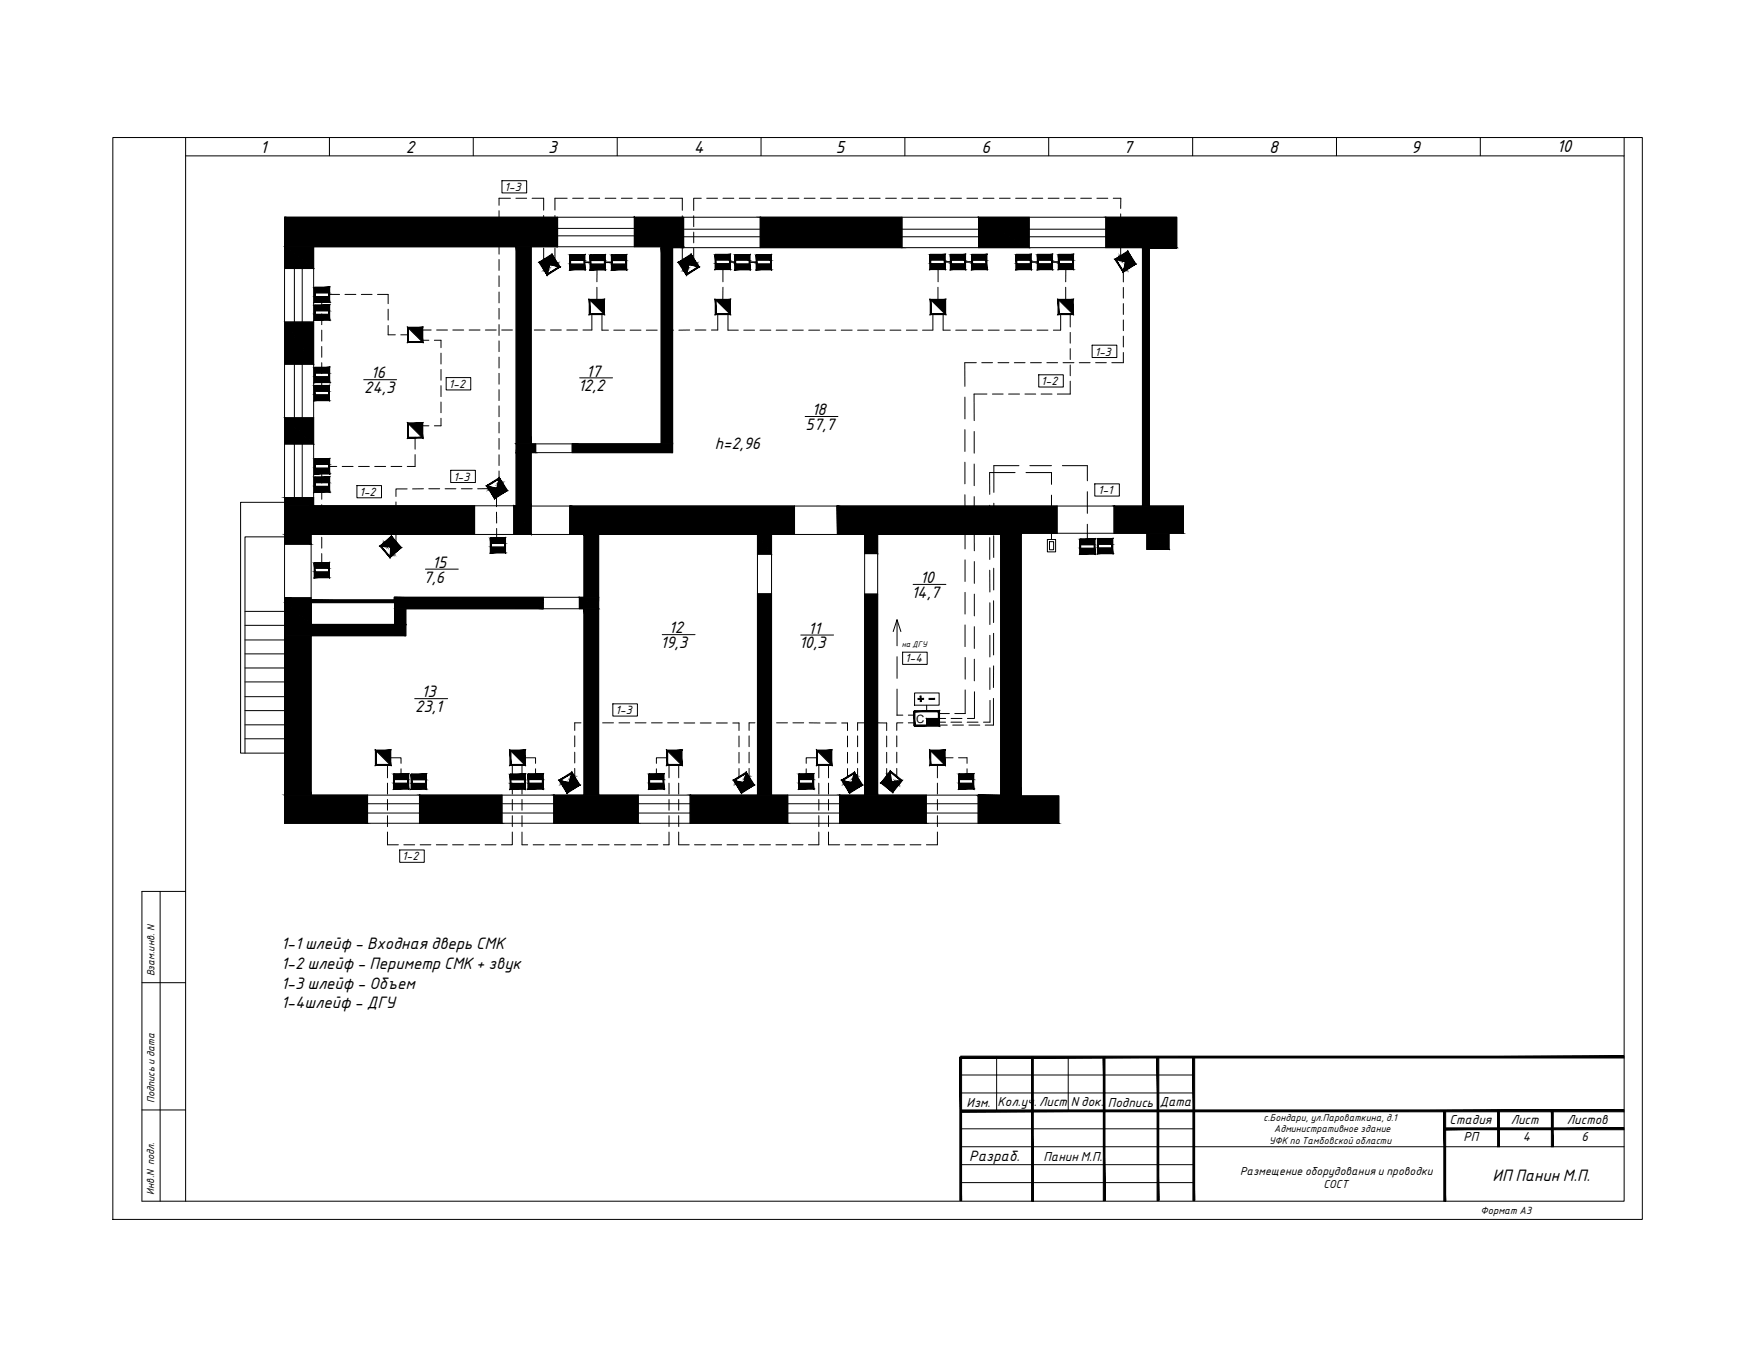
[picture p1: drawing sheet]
<svg xmlns="http://www.w3.org/2000/svg" width="279mm" height="216mm" viewBox="0 0 279 216" stroke-linecap="round" stroke-linejoin="round" font-family="sans-serif">
<defs><g id="words">
<g font-size="2.7">
<text x="41.5" y="24.4">1</text>
<text x="64.7" y="24.4">2</text>
<text x="87.3" y="24.3">3</text>
<text x="110.6" y="24.3">4</text>
<text x="133.2" y="24.3">5</text>
<text x="156.4" y="24.3">6</text>
<text x="179.1" y="24.3">7</text>
<text x="202.3" y="24.3">8</text>
<text x="224.9" y="24.3">9</text>
<text x="248.1" y="24.3">10</text>
</g>
<g font-size="2.5">
<text x="93.4" y="60">17</text>
<text x="58.1" y="62.6">24,3</text>
<text x="59.1" y="60.3">16</text>
<text x="92.1" y="62.3">12,2</text>
<text x="113.9" y="71.6">h=2,96</text>
<text x="128.4" y="68.5">57,7</text>
<text x="129.4" y="66.2">18</text>
<text x="67.5" y="92.8">7,6</text>
<text x="68.9" y="90.5">15</text>
<text x="145.3" y="95.3">14,7</text>
<text x="146.6" y="92.9">10</text>
<text x="106.6" y="100.9">12</text>
<text x="128.8" y="101">11</text>
<text x="105.3" y="103.3">19,3</text>
<text x="127.4" y="103.3">10,3</text>
<text x="66.2" y="113.5">23,1</text>
<text x="67.2" y="111.1">13</text>
<text x="44.8" y="151.1">1-1 шлейф - Входная дверь СМК</text>
<text x="44.8" y="154.4">1-2 шлейф - Периметр СМК + звук</text>
<text x="44.8" y="157.5">1-3 шлейф - Объем</text>
<text x="44.8" y="160.7">1-4шлейф - ДГУ</text>
<text x="237.9" y="188.2">ИП Панин М.П.</text>
</g>
<text font-size="2.3" x="154.5" y="184.9">Разраб.</text>
<g font-size="2">
<text x="154.1" y="176.4">Изм.</text>
<text x="159" y="176.3">Кол.уч.</text>
<text x="165.6" y="176.3">Лист</text>
<text x="170.7" y="176.3">N док.</text>
<text x="176.6" y="176.4">Подпись</text>
<text x="184.8" y="176.3">Дата</text>
<text x="231" y="179.1">Стадия</text>
<text x="240.8" y="179.1">Лист</text>
<text x="249.7" y="179.1">Листов</text>
<text x="166.3" y="184.9">Панин М.П.</text>
<text x="233.2" y="181.8">РП</text>
<text x="242.7" y="181.8">4</text>
<text x="252.1" y="181.8">6</text>
</g>
<g font-size="1.8">
<text x="80.4" y="30.4">1-3</text>
<text x="174.5" y="56.6">1-3</text>
<text x="71.5" y="61.8">1-2</text>
<text x="166" y="61.3">1-2</text>
<text x="72.3" y="76.6">1-3</text>
<text x="57.3" y="79">1-2</text>
<text x="175" y="78.7">1-1</text>
<text x="144.3" y="105.5">1-4</text>
<text x="98.1" y="113.8">1-3</text>
<text x="146" y="115.1">C</text>
<text x="64.1" y="137.1">1-2</text>
<text x="197.6" y="187.1">Размещение оборудования и проводки</text>
<text x="210.9" y="189.3">СОСТ</text>
</g>
<g font-size="1.6">
<text x="24.6" y="155.6" transform="rotate(-90 24.6 155.6)">Взам.инв. N</text>
<text x="24.6" y="175.8" transform="rotate(-90 24.6 175.8)">Подпись и дата</text>
<text x="24.6" y="190.4" transform="rotate(-90 24.6 190.4)">Инв.N подл.</text>
<text x="236" y="193.4">Формат А3</text>
</g>
<g font-size="1.5">
<text x="201.4" y="178.6">c.Бондари, ул.Пароваткина, д.1</text>
<text x="202.3" y="182.2">УФК по Тамбовской области</text>
<text x="203.1" y="180.4">Административное здание</text>
</g>
<text font-size="1.3" x="143.7" y="103.1">на ДГУ</text>
</g></defs>
<!-- layer: DESC -->
<g fill="#000" stroke="#000" stroke-width=".16">
<path d="M65.1 52.3h2.1l.1 2.1zM94.1 47.8h2.1v2.2zM114.1 47.8h2.2v2.2zM148.4 47.8h2.2v2.2zM168.8 47.8h2.1v2.2zM65.1 67.5h2.1l.1 2.2zM60 119.7h2.1v2.1zM81.4 119.7h2.2v2.1zM106.4 119.7h2.1l.1 2.1zM130.3 119.7h2.1v2.1zM148.4 119.7h2.1v2.1z"/>
<path d="M45.4 39.3l4.6 3.5v-3.5zM45.4 39.3l4.6 3.5h-4.6z"/>
<path d="M82.3 39.3l2.4 31.4v-31.4zM82.3 39.3l2.4 31.4h-2.4z"/>
<path d="M45.4 34.6l43.5 4.7v-4.7zM45.4 34.6l43.5 4.7h-43.5z"/>
<path d="M105.4 39.5l1.8 31.2v-31.2zM105.4 39.5l1.8 31.2h-1.8z"/>
<path d="M101.1 34.6l7.9 4.7v-4.7zM101.1 34.6l7.9 4.7h-7.9z"/>
<path d="M105.4 39.3l3.6 .2v-.2zM105.4 39.3l3.6 .2h-3.6z"/>
<path d="M121.2 34.6l22.6 4.9v-4.9zM121.2 34.6l22.6 4.9h-22.6z"/>
<path d="M156 34.6l8 4.9v-4.9zM156 34.6l8 4.9h-8z"/>
<path d="M182.1 39.5l1.1 41.1v-41.1zM182.1 39.5l1.1 41.1h-1.1z"/>
<path d="M176.2 34.6l11.4 4.9v-4.9zM176.2 34.6l11.4 4.9h-11.4z"/>
<path d="M182.1 39.5h5.5zM182.1 39.5h5.5z"/>
<path d="M50.2 45.7v.2l2.3-.2zM50.2 45.9l2.3-.2-.1 .2zM52.4 45.9l.1 2.3v-2.5zM52.4 45.9l.1 2.3-.1-.2zM50.1 48.2h2.4l-.1-.2zM50.1 48.2l.2-.2h2.1zM50.1 45.8v2.4l.2-.2zM50.1 45.8h.2v2.2z"/>
<path d="M50.2 48.6v.1l2.3-.1zM50.2 48.7l2.3-.1-.1 .1zM52.4 48.7l.1 2.3v-2.4zM52.4 48.7l.1 2.3-.1-.1zM50.1 51h2.4l-.1-.1zM50.1 51l.2-.1h2.1zM50.1 48.7v2.3l.2-.1zM50.1 48.7h.2v2.2z"/>
<path d="M50.2 58.5v.2l2.3-.2zM50.2 58.7l2.3-.2-.1 .2zM52.5 58.5l-.1 .2 .1 2.3zM52.4 58.7l.1 2.3-.1-.2zM50.1 61h2.4l-.1-.2zM50.1 61l.2-.2h2.1zM50.1 58.6v2.4l.2-.2zM50.1 58.6h.2v2.2z"/>
<path d="M50.2 45.8l2.3 .9v-.9zM50.2 45.8l2.3 .9h-2.3z"/>
<path d="M50.2 47.3l2.3 .8v-.8zM50.2 47.3l2.3 .8h-2.3z"/>
<path d="M50.2 48.7l2.3 .8v-.8zM50.2 48.7l2.3 .8h-2.3z"/>
<path d="M50.2 50.1l2.3 .8v-.8zM50.2 50.1l2.3 .8h-2.3z"/>
<path d="M50.2 58.6l2.3 .8v-.8zM50.2 58.6l2.3 .8h-2.3z"/>
<path d="M65 52.1l.1 .2 2.3-.2zM65.1 52.3l2.3-.2-.2 .2zM67.4 52.1l-.2 .2 .2 2.3zM67.2 52.3l.2 2.3-.2-.2zM65 54.6h2.4l-.2-.2zM65 54.6l.1-.2h2.1zM65 52.1v2.5l.1-.2zM65 52.1l.1 .2v2.1z"/>
<path d="M86.1 41.9l1.9-1.1-1.8 1.2zM86.1 41.9l1.9-1.1-.1-.1z"/>
<path d="M86.2 42l1.9-1-1.8 1.1zM86.2 42l1.9-1-.1-.2z"/>
<path d="M86.3 42.1l1.9-1-1.8 1.2zM86.3 42.1l1.9-1-.1-.1z"/>
<path d="M86.3 42.3l2-1.1-1.9 1.2zM86.3 42.3l2-1.1-.1-.1z"/>
<path d="M86.4 42.4l1.9-1.1-1.8 1.2zM86.4 42.4l1.9-1.1v-.1z"/>
<path d="M86.5 42.5l1.9-1-1.8 1.1zM86.5 42.5l1.9-1-.1-.2z"/>
<path d="M86.6 42.6l1.9-1-1.8 1.2zM86.6 42.6l1.9-1-.1-.1z"/>
<path d="M86.7 42.7l.8-.3-.8 .5zM86.7 42.7l.8-.3-.1-.1z"/>
<path d="M86.7 42.9l.8-.3-.7 .4zM86.7 42.9l.8-.3-.1-.1z"/>
<path d="M86.8 43l.6-.2-.5 .3zM86.8 43l.6-.2-.1-.1z"/>
<path d="M86.9 43.1l.5-.1-.4 .2zM86.9 43.1l.5-.1-.1-.2z"/>
<path d="M87 43.2h.3l-.2 .1zM87 43.2h.3l-.1-.2z"/>
<path d="M87 43.3l.3 .1-.2 .1zM87 43.3l.3 .1-.1-.1z"/>
<path d="M87.5 42.1h.1l-.5 1.5zM87.6 42.1l-.5 1.5h.2z"/>
<path d="M87.6 42l1.5 .5-1.6-.3zM87.6 42l1.5 .5v-.2z"/>
<path d="M85.9 41.8l2.1-1.3-.1 .2zM85.9 41.8l.2 .1 1.8-1.2zM85.9 41.8l.2 .1 1.1 2zM86.1 41.9l1.1 2 .1-.2zM87.3 43.7l2-1.2-2.1 1.4zM87.3 43.7l2-1.2h-.2zM88 40.5l1.3 2h-.2zM88 40.5l-.1 .2 1.2 1.8z"/>
<path d="M87.7 42l.8-.4 .1 .1zM87.7 42l.1 .2 .8-.5z"/>
<path d="M87.9 42.1l.7-.4 .1 .1zM87.9 42.1l.1 .1 .7-.4z"/>
<path d="M88.1 42.1l.6-.3v.1zM88.1 42.1l.1 .2 .5-.4z"/>
<path d="M88.3 42.2l.4-.3 .1 .1zM88.3 42.2l.1 .1 .4-.3z"/>
<path d="M88.5 42.2l.3-.2 .1 .2zM88.5 42.2l.1 .1 .3-.1z"/>
<path d="M88.7 42.3l.2-.2 .1 .2zM88.7 42.3l.1 .1 .2-.1z"/>
<path d="M90.9 40.6v.1l2.3-.1zM90.9 40.7l2.3-.1-.1 .1zM93.2 40.6l-.1 .1 .1 2.3zM93.1 40.7l.1 2.3-.1-.2zM90.8 43h2.4l-.1-.2zM90.8 43l.1-.2h2.2zM90.8 40.6v2.4l.1-.2zM90.8 40.6h.1v2.2z"/>
<path d="M90.9 40.6l2.2 .9v-.9zM90.9 40.6l2.2 .9h-2.2z"/>
<path d="M90.9 42.1l2.2 .8v-.8zM90.9 42.1l2.2 .8h-2.2z"/>
<path d="M93.9 47.7l.2 .1 2.2-.1zM94.1 47.8l2.2-.1-.1 .1zM96.3 47.7l-.1 .1 .1 2.3zM96.2 47.8l.1 2.3-.1-.1zM93.9 50.1h2.4l-.1-.1zM93.9 50.1l.2-.1h2.1zM93.9 47.7v2.4l.2-.1zM93.9 47.7l.2 .1v2.2z"/>
<path d="M94.1 40.6v.1l2.4-.1zM94.1 40.7l2.4-.1-.2 .1zM96.5 40.6l-.2 .1 .2 2.3zM96.3 40.7l.2 2.3-.2-.1zM94 43h2.5l-.2-.1zM94 43l.2-.1h2.1zM94 40.6v2.4l.2-.1zM94 40.6h.2v2.3z"/>
<path d="M94.1 40.6l2.3 .9v-.9zM94.1 40.6l2.3 .9h-2.3z"/>
<path d="M94.1 42.1l2.3 .8v-.8zM94.1 42.1l2.3 .8h-2.3z"/>
<path d="M97.5 40.6v.1l2.4-.1zM97.5 40.7l2.4-.1-.2 .1zM99.9 40.6l-.2 .1 .2 2.3zM99.7 40.7l.2 2.3-.2-.1zM97.4 43h2.5l-.2-.1zM97.4 43l.2-.1h2.1zM97.4 40.6v2.4l.2-.1zM97.4 40.6h.2v2.3z"/>
<path d="M97.5 40.6l2.3 .9v-.9zM97.5 40.6l2.3 .9h-2.3z"/>
<path d="M97.5 42.1l2.3 .8v-.8zM97.5 42.1l2.3 .8h-2.3z"/>
<path d="M108.3 41.9l1.9-1.1-1.8 1.2zM108.3 41.9l1.9-1.1-.1-.1z"/>
<path d="M108.4 42l1.9-1-1.8 1.1zM108.4 42l1.9-1-.1-.2z"/>
<path d="M108.5 42.1l1.9-1-1.9 1.2zM108.5 42.1l1.9-1-.1-.1z"/>
<path d="M108.5 42.3l1.9-1.1-1.8 1.2zM108.5 42.3l1.9-1.1v-.1z"/>
<path d="M108.6 42.4l1.9-1.1-1.8 1.2zM108.6 42.4l1.9-1.1-.1-.1z"/>
<path d="M108.7 42.5l1.9-1-1.8 1.1zM108.7 42.5l1.9-1-.1-.2z"/>
<path d="M108.8 42.6l1.9-1-1.8 1.2zM108.8 42.6l1.9-1-.1-.1z"/>
<path d="M108.9 42.7l.8-.3-.8 .5zM108.9 42.7l.8-.3-.1-.1z"/>
<path d="M108.9 42.9l.8-.3-.7 .4zM108.9 42.9l.8-.3-.1-.1z"/>
<path d="M109 43l.6-.2-.5 .3zM109 43l.6-.2-.1-.1z"/>
<path d="M109.1 43.1l.5-.1-.4 .2zM109.1 43.1l.5-.1-.1-.2z"/>
<path d="M109.1 43.2h.4l-.3 .1zM109.1 43.2h.4l-.1-.2z"/>
<path d="M109.2 43.3l.3 .1-.2 .1zM109.2 43.3l.3 .1-.1-.1z"/>
<path d="M109.7 42.1h.1l-.5 1.5zM109.8 42.1l-.5 1.5h.1z"/>
<path d="M109.8 42l1.4 .5-1.5-.3zM109.8 42l1.4 .5 .1-.2z"/>
<path d="M108.1 41.8l2-1.3v.2zM108.1 41.8l.2 .1 1.8-1.2zM108.1 41.8l.2 .1 1.1 2zM108.3 41.9l1.1 2 .1-.2zM109.5 43.7l2-1.2-2.1 1.4zM109.5 43.7l2-1.2h-.3zM110.1 40.5l1.4 2h-.3zM110.1 40.5v.2l1.1 1.8z"/>
<path d="M109.9 42l.8-.4 .1 .1zM109.9 42l.1 .2 .8-.5z"/>
<path d="M110.1 42.1l.7-.4v.1zM110.1 42.1l.1 .1 .6-.4z"/>
<path d="M110.3 42.1l.5-.3 .1 .1zM110.3 42.1l.1 .2 .5-.4z"/>
<path d="M110.5 42.2l.4-.3 .1 .1zM110.5 42.2l.1 .1 .4-.3z"/>
<path d="M110.7 42.2l.3-.2 .1 .2zM110.7 42.2l.1 .1 .3-.1z"/>
<path d="M110.9 42.3l.2-.2v.2zM110.9 42.3l.1 .1 .1-.1z"/>
<path d="M114 47.7l.1 .1 2.3-.1zM114.1 47.8l2.3-.1-.1 .1zM116.4 47.7l-.1 .1 .1 2.3zM116.3 47.8l.1 2.3-.1-.1zM114 50.1h2.4l-.1-.1zM114 50.1l.1-.1h2.2zM114 47.7v2.4l.1-.1zM114 47.7l.1 .1v2.2z"/>
<path d="M114 40.5v.2l2.4-.2zM114 40.7l2.4-.2-.1 .2zM116.4 40.5l-.1 .2 .1 2.3zM116.3 40.7l.1 2.3-.1-.2zM114 43h2.4l-.1-.2zM114 43l.1-.2h2.2zM114 40.6v2.4l.1-.2zM114 40.6h.1v2.2z"/>
<path d="M114 40.6l2.3 .8v-.8zM114 40.6l2.3 .8h-2.3z"/>
<path d="M114 42l2.3 .9v-.9zM114 42l2.3 .9h-2.3z"/>
<path d="M117.2 40.6v.1l2.3-.1zM117.2 40.7l2.3-.1-.1 .1zM119.5 40.6l-.1 .1 .1 2.3zM119.4 40.7l.1 2.3-.1-.2zM117.1 43h2.4l-.1-.2zM117.1 43l.2-.2h2.1zM117.1 40.6v2.4l.2-.2zM117.1 40.6h.2v2.2z"/>
<path d="M117.2 40.6l2.3 .9v-.9zM117.2 40.6l2.3 .9h-2.3z"/>
<path d="M117.2 42.1l2.3 .8v-.8zM117.2 42.1l2.3 .8h-2.3z"/>
<path d="M120.6 40.6v.1l2.4-.1zM120.6 40.7l2.4-.1-.2 .1zM123 40.6l-.2 .1 .2 2.3zM122.8 40.7l.2 2.3-.2-.2zM120.5 43h2.5l-.2-.2zM120.5 43l.2-.2h2.1zM120.5 40.6v2.4l.2-.2zM120.5 40.6h.2v2.2z"/>
<path d="M120.6 40.6l2.3 .9v-.9zM120.6 40.6l2.3 .9h-2.3z"/>
<path d="M120.6 42.1l2.3 .8v-.8zM120.6 42.1l2.3 .8h-2.3z"/>
<path d="M148.3 47.7l.1 .1 2.3-.1zM148.4 47.8l2.3-.1-.1 .1zM150.6 47.8l.1 2.3v-2.4zM150.6 47.8l.1 2.3-.1-.1zM148.3 50.1h2.4l-.1-.1zM148.3 50.1l.1-.1h2.2zM148.3 47.7v2.4l.1-.1zM148.3 47.7l.1 .1v2.2z"/>
<path d="M148.3 40.5v.2l2.3-.2zM148.3 40.7l2.3-.2-.1 .2zM150.6 40.5l-.1 .2 .1 2.3zM150.5 40.7l.1 2.3-.1-.2zM148.2 43h2.4l-.1-.2zM148.2 43l.2-.2h2.1zM148.2 40.6v2.4l.2-.2zM148.2 40.6h.2v2.2z"/>
<path d="M148.3 40.6l2.3 .8v-.8zM148.3 40.6l2.3 .8h-2.3z"/>
<path d="M148.3 42l2.3 .9v-.9zM148.3 42l2.3 .9h-2.3z"/>
<path d="M151.5 40.5v.2l2.4-.2zM151.5 40.7l2.4-.2-.2 .2zM153.9 40.5l-.2 .2 .2 2.3zM153.7 40.7l.2 2.3-.2-.2zM151.5 43h2.4l-.2-.2zM151.6 42.8h2.1l-2.2 .2zM151.5 40.6v2.4l.1-.2zM151.5 40.6h.1v2.2z"/>
<path d="M151.5 40.6l2.3 .9v-.9zM151.5 40.6l2.3 .9h-2.3z"/>
<path d="M151.5 42l2.3 .9v-.9zM151.5 42l2.3 .9h-2.3z"/>
<path d="M154.9 40.5v.2l2.4-.2zM154.9 40.7l2.4-.2-.2 .2zM157.3 40.5l-.2 .2 .2 2.3zM157.1 40.7l.2 2.3-.2-.2zM154.8 43h2.5l-.2-.2zM154.8 43l.2-.2h2.1zM154.8 40.6v2.4l.2-.2zM154.8 40.6h.2v2.2z"/>
<path d="M154.9 40.6l2.3 .9v-.9zM154.9 40.6l2.3 .9h-2.3z"/>
<path d="M154.9 42l2.3 .9v-.9zM154.9 42l2.3 .9h-2.3z"/>
<path d="M162 40.5v.2l2.4-.2zM162 40.7l2.4-.2-.2 .2zM164.4 40.5l-.2 .2 .2 2.3zM164.2 40.7l.2 2.3-.2-.2zM161.9 43h2.5l-.2-.2zM162.1 42.8h2.1l-2.3 .2zM161.9 40.6v2.4l.2-.2zM161.9 40.6h.2v2.2z"/>
<path d="M162 40.6l2.3 .9v-.9zM162 40.6l2.3 .9h-2.3z"/>
<path d="M162 42l2.3 .9v-.9zM162 42l2.3 .9h-2.3z"/>
<path d="M165.4 40.5v.2l2.4-.2zM165.4 40.7l2.4-.2-.2 .2zM167.8 40.5l-.2 .2 .2 2.3zM167.6 40.7l.2 2.3-.2-.2zM165.3 43h2.5l-.2-.2zM165.5 42.8h2.1l-2.3 .2zM165.3 40.6v2.4l.2-.2zM165.3 40.6h.2v2.2z"/>
<path d="M165.4 40.6l2.3 .9v-.9zM165.4 40.6l2.3 .9h-2.3z"/>
<path d="M165.4 42l2.3 .9v-.9zM165.4 42l2.3 .9h-2.3z"/>
<path d="M168.6 47.7l.2 .1 2.3-.1zM168.8 47.8l2.3-.1-.2 .1zM171.1 47.7l-.2 .1 .2 2.3zM170.9 47.8l.2 2.3-.2-.1zM168.6 50.1h2.5l-.2-.1zM168.8 50h2.1l-2.3 .1zM168.6 47.7v2.4l.2-.1zM168.6 47.7l.2 .1v2.2z"/>
<path d="M168.8 40.5v.2l2.3-.2zM168.8 40.7l2.3-.2-.1 .2zM171.1 40.5l-.1 .2 .1 2.3zM171 40.7l.1 2.3-.1-.2zM168.7 43h2.4l-.1-.2zM168.8 42.8h2.2l-2.3 .2zM168.7 40.6v2.4l.1-.2zM168.7 40.6h.1v2.2z"/>
<path d="M168.8 40.6l2.2 .8v-.8zM168.8 40.6l2.2 .8h-2.2z"/>
<path d="M168.8 42l2.2 .9v-.9zM168.8 42l2.2 .9h-2.2z"/>
<path d="M178.1 41.2h.1v.2zM178.2 41.2v.2l.1-.1z"/>
<path d="M178.2 41.2l.1-.1 .1 .3zM178.3 41.1l.1 .3 .1-.1z"/>
<path d="M178.3 41.1l.1-.1 .2 .5zM178.4 41l.2 .5 .1-.1z"/>
<path d="M178.4 41l.2-.1 .2 .6zM178.6 40.9l.2 .6 .1-.1z"/>
<path d="M178.6 40.9l.1-.1 .3 .8zM178.7 40.8l.3 .8 .1-.1z"/>
<path d="M178.7 40.9l.1-.1 .4 .8zM178.8 40.8l.4 .8 .1-.1z"/>
<path d="M178.8 40.8l.1-.1 1.1 1.9zM178.9 40.7l1.1 1.9 .1-.1z"/>
<path d="M178.9 40.7l.1-.1 1.1 1.9zM179 40.6l1.1 1.9 .1-.1z"/>
<path d="M179 40.6l.2-.1 1 1.9zM179.2 40.5l1 1.9h.1z"/>
<path d="M179.2 40.5h.1l1 1.9zM179.3 40.5l1 1.9 .2-.1z"/>
<path d="M179.3 40.5l.1-.1 1.1 1.9zM179.4 40.4l1.1 1.9 .1-.1z"/>
<path d="M179.4 41.6l.1 .1-.4 1.5zM179.5 41.7l-.4 1.5h.1z"/>
<path d="M179.3 42.8l.1 .2-.1 .1zM179.2 42.9l.1 .2v-.3z"/>
<path d="M179.4 40.4l.1-.1 1.1 1.9zM179.5 40.3l1.1 1.9 .1-.1z"/>
<path d="M177.9 41.2l1.6 .4-.1 .1zM177.9 41.2v.2l1.5 .3z"/>
<path d="M179.3 42.6l.2 .3-.1 .1zM179.2 42.7l.2 .3-.1-.4z"/>
<path d="M179.5 40.3l.2-.1 1 1.9zM179.7 40.2l1 1.9 .1-.1z"/>
<path d="M179.4 42.5l.2 .3-.1 .1zM179.3 42.5l.2 .4-.1-.4z"/>
<path d="M179.4 42.2l.4 .6h-.2zM179.3 42.3l.3 .5-.2-.6z"/>
<path d="M179.5 42l.4 .7-.1 .1zM179.3 42.1l.5 .7-.3-.8z"/>
<path d="M179.5 41.8l.5 .8-.2 .1zM179.4 41.9l.4 .8-.3-.9z"/>
<path d="M179.7 40l1.4 2.1-.3-.1zM179.7 40v.2l1.1 1.8zM177.7 41.3l2-1.3v.2zM177.7 41.3l.2 .1 1.8-1.2zM177.7 41.3l.2 .1 1.1 2zM177.9 41.4l1.1 2 .1-.2zM179.1 43.2l2-1.1-2.1 1.3zM179.1 43.2l2-1.1-.3-.1z"/>
<path d="M45.4 79.3l4.6 1.3v-1.3zM45.4 79.3l4.6 1.3h-4.6z"/>
<path d="M50.1 61.4v.2l2.4-.2zM50.1 61.6l2.4-.2-.1 .2zM52.5 61.4l-.1 .2 .1 2.2zM52.4 61.6l.1 2.2-.1-.1zM50.1 63.8h2.4l-.1-.1zM50.1 63.8l.1-.1h2.2zM50.1 61.5v2.3l.1-.1zM50.1 61.5h.1v2.2z"/>
<path d="M50.2 76v.1l2.3-.1zM50.2 76.1l2.3-.1-.1 .1zM52.4 76.1l.1 2.3v-2.4zM52.4 76.1l.1 2.3-.1-.1zM50.1 78.4h2.4l-.1-.1zM50.1 78.4l.2-.1h2.1zM50.1 76.1v2.3l.2-.1zM50.1 76.1h.2v2.2z"/>
<path d="M50.2 73.1v.1l2.3-.1zM50.2 73.2l2.3-.1-.1 .1zM52.5 73.1l-.1 .1 .1 2.3zM52.4 73.2l.1 2.3-.1-.1zM50.1 75.5h2.4l-.1-.1zM50.3 75.4h2.1l-2.3 .1zM50.1 73.2v2.3l.2-.1zM50.1 73.2h.2v2.2z"/>
<path d="M50.1 61.5l2.3 .8v-.8zM50.1 61.5l2.3 .8h-2.3z"/>
<path d="M50.1 62.9l2.3 .9v-.9zM50.1 62.9l2.3 .9h-2.3z"/>
<path d="M50.2 60l2.3 .9v-.9zM50.2 60l2.3 .9h-2.3z"/>
<path d="M50.2 76.1l2.3 .8v-.8zM50.2 76.1l2.3 .8h-2.3z"/>
<path d="M50.2 77.5l2.3 .8v-.8zM50.2 77.5l2.3 .8h-2.3z"/>
<path d="M50.2 73.2l2.3 .8v-.8zM50.2 73.2l2.3 .8h-2.3z"/>
<path d="M50.2 74.6l2.3 .8v-.8zM50.2 74.6l2.3 .8h-2.3z"/>
<path d="M65 67.4l.1 .1 2.3-.1zM65.1 67.5l2.3-.1-.2 .1zM67.4 67.4l-.2 .1 .2 2.3zM67.2 67.5l.2 2.3-.2-.1zM65 69.8h2.4l-.2-.1zM65 69.8l.1-.1h2.1zM65 67.4v2.4l.1-.1zM65 67.4l.1 .1v2.2z"/>
<path d="M77.8 77.7h.3l-.2 .1zM77.8 77.7h.3l-.1-.1z"/>
<path d="M77.9 77.8h.4l-.3 .1zM77.9 77.8h.4l-.1-.2z"/>
<path d="M78 77.9l.4-.1-.3 .2zM78 77.9l.4-.1v-.1z"/>
<path d="M78.1 78l.6-.2-.6 .4zM78.1 78l.6-.2-.1-.1z"/>
<path d="M78.1 78.2l.8-.3-.7 .4zM78.1 78.2l.8-.3-.1-.1z"/>
<path d="M78.2 78.3l.9-.4-.8 .5zM78.2 78.3l.9-.4-.1-.1z"/>
<path d="M78.9 79.3l2-1.1-2.1 1.3zM78.9 79.3l2-1.1-.2-.1zM79.6 76.1l1.3 2.1-.2-.1zM79.6 76.1l-.1 .2 1.2 1.8zM77.5 77.4l2.1-1.3-.1 .2zM77.5 77.4l.2 .1 1.8-1.2zM77.5 77.4l.2 .1 1.1 2zM77.7 77.5l1.1 2 .1-.2z"/>
<path d="M77.7 77.5l1.6 .3-.1 .1zM77.7 77.5v.1l1.5 .3z"/>
<path d="M79.7 76.4l-.4 1.5-.1-.1zM79.5 76.3l-.3 1.5 .5-1.4z"/>
<path d="M79.5 76.6l.2-.1v.1zM79.5 76.6l.1 .1 .1-.1z"/>
<path d="M79.5 76.8l.2-.2 .1 .1zM79.5 76.8l.1 .1 .2-.2z"/>
<path d="M79.4 77l.4-.3 .1 .2zM79.4 77l.1 .1 .4-.2z"/>
<path d="M79.4 77.2l.5-.4 .1 .2zM79.4 77.2l.1 .1 .5-.3z"/>
<path d="M79.3 77.4l.7-.4 .1 .1zM79.3 77.4l.1 .1 .7-.4z"/>
<path d="M79.3 77.6l.7-.5 .1 .1zM79.3 77.6l.1 .1 .7-.5z"/>
<path d="M78.3 78.4l1.8-1.2 .1 .1zM78.3 78.4l.1 .1 1.8-1.2z"/>
<path d="M78.4 78.5l1.8-1.2 .1 .1zM78.4 78.5l.1 .1 1.8-1.2z"/>
<path d="M78.5 78.6l1.8-1.2 .1 .2zM78.5 78.6v.1l1.9-1.1z"/>
<path d="M78.5 78.7l1.9-1.1v.1zM78.5 78.7l.1 .2 1.8-1.2z"/>
<path d="M78.6 78.9l1.8-1.2 .1 .1zM78.6 78.9l.1 .1 1.8-1.2z"/>
<path d="M78.7 79l1.8-1.2 .1 .2zM78.7 79l.1 .1 1.8-1.1z"/>
<path d="M78.8 79.1l1.8-1.1 .1 .1zM78.8 79.1l.1 .2 1.8-1.2z"/>
<path d="M82.3 72.1l2.4 8.5v-8.5zM82.3 72.1l2.4 8.5h-2.4z"/>
<path d="M82.3 70.7l3.1 1.4v-1.4zM82.3 70.7l3.1 1.4h-3.1z"/>
<path d="M91.2 70.7l16 1.4v-1.4zM91.2 70.7l16 1.4h-16z"/>
<path d="M45.4 85.2l4.2 1.5v-1.5zM45.4 85.2l4.2 1.5h-4.2z"/>
<path d="M45.4 95.3l4.2 .3v-.3zM45.4 95.3l4.2 .3h-4.2z"/>
<path d="M45.4 96l4.2 3.5v-3.5zM45.4 96l4.2 3.5h-4.2z"/>
<path d="M50.1 89.6v.2l2.4-.2zM50.1 89.8l2.4-.2-.1 .2zM52.5 89.6l-.1 .2 .1 2.3zM52.4 89.8l.1 2.3-.1-.2zM50.1 92.1h2.4l-.1-.2zM50.1 92.1l.1-.2h2.2zM50.1 89.7v2.4l.1-.2zM50.1 89.7h.1v2.2z"/>
<path d="M50.1 89.7l2.3 .8v-.8zM50.1 89.7l2.3 .8h-2.3z"/>
<path d="M50.1 91.1l2.3 .9v-.9zM50.1 91.1l2.3 .9h-2.3z"/>
<path d="M60.9 86.9l.1-.1v.2zM61 86.8v.2l.1-.1z"/>
<path d="M61 86.8l.1-.1 .1 .3zM61.1 86.7l.1 .3 .1-.1z"/>
<path d="M61.1 86.7l.1-.1 .2 .4zM61.2 86.6l.2 .4 .1-.1z"/>
<path d="M61.2 86.6l.1-.1 .3 .5zM61.3 86.5l.3 .5 .1-.1z"/>
<path d="M61.3 86.5l.1-.1 .4 .7zM61.4 86.4l.4 .7 .1-.1z"/>
<path d="M61.4 86.4l.2-.1 .4 .8zM61.6 86.3l.4 .8 .2-.1z"/>
<path d="M61.5 86.3l.2-.1 1.3 1.7zM61.7 86.2l1.3 1.7 .1-.1z"/>
<path d="M61.8 86.1l1.3 1.7-1.4-1.6zM61.8 86.1l1.3 1.7 .1-.1z"/>
<path d="M61.8 86.1l.1-.1 1.3 1.7zM61.9 86l1.3 1.7 .1-.1z"/>
<path d="M61.9 86l.1-.1 1.3 1.7zM62 85.9l1.3 1.7h.1z"/>
<path d="M62 85.9l.1-.1 1.3 1.8zM62.1 85.8l1.3 1.8 .1-.2z"/>
<path d="M62.1 85.8l.1-.1 1.3 1.7zM62.2 85.7l1.3 1.7 .2-.1z"/>
<path d="M62.2 85.7l.1-.1 1.4 1.7zM62.3 85.6l1.4 1.7 .1-.1z"/>
<path d="M62.3 87.1h.1l-.2 1.5zM62.4 87.1l-.2 1.5 .1 .1z"/>
<path d="M60.8 86.9l1.5 .1v.2zM60.8 86.9v.1l1.5 .2z"/>
<path d="M62.3 88.3l.2 .1-.2 .1zM62.3 88.3l-.1 .1 .1 .1z"/>
<path d="M62.4 88.1l.2 .2-.1 .1zM62.2 88.2l.3 .2-.1-.3z"/>
<path d="M62.4 87.9l.3 .3-.1 .1zM62.3 88l.3 .3-.2-.4z"/>
<path d="M62.4 87.7l.4 .4-.1 .1zM62.3 87.8l.4 .4-.3-.5z"/>
<path d="M62.4 87.5l.5 .5-.1 .1zM62.3 87.6l.5 .5-.4-.6z"/>
<path d="M62.4 87.3l.6 .6-.1 .1zM62.3 87.4l.6 .6-.5-.7z"/>
<path d="M62.4 85.4l1.6 1.8h-.2zM62.4 85.4l-.1 .2 1.5 1.6zM60.6 87l1.8-1.6-.1 .2zM60.6 87h.2l1.5-1.4zM60.6 87h.2l1.4 1.9zM60.8 87l1.4 1.9v-.2zM62.2 88.7l1.8-1.5-1.8 1.7zM62.2 88.7l1.8-1.5h-.2z"/>
<path d="M62.9 97l1.8 2.5v-2.5zM62.9 97l1.8 2.5h-1.8z"/>
<path d="M45.4 99.5l19.3 1.8v-1.8zM45.4 99.5l19.3 1.8h-19.3z"/>
<path d="M45.4 80.6l30.2 4.6v-4.6zM45.4 80.6l30.2 4.6h-30.2z"/>
<path d="M78.2 85.7v.1l2.4-.1zM78.2 85.8l2.4-.1-.2 .1zM80.6 85.7l-.2 .1 .2 2.3zM80.4 85.8l.2 2.3-.2-.1zM78.1 88.1h2.5l-.2-.1zM78.1 88.1l.2-.1h2.1zM78.1 85.8v2.3l.2-.1zM78.1 85.8h.2v2.2z"/>
<path d="M78.2 85.8l2.3 .8v-.8zM78.2 85.8l2.3 .8h-2.3z"/>
<path d="M78.2 87.2l2.3 .8v-.8zM78.2 87.2l2.3 .8h-2.3z"/>
<path d="M81.9 80.6h2.8zM81.9 80.6h2.8z"/>
<path d="M81.9 80.6l2.8 4.6v-4.6zM81.9 80.6l2.8 4.6h-2.8z"/>
<path d="M62.8 95.2l23.8 .4v-.4zM62.8 95.2l23.8 .4h-23.8z"/>
<path d="M45.4 95.6l41.2 .4v-.4zM45.4 95.6l41.2 .4h-41.2z"/>
<path d="M62.9 96l23.7 1v-1zM62.9 96l23.7 1h-23.7z"/>
<path d="M93.1 85.2l2.3 10v-10zM93.1 85.2l2.3 10h-2.3z"/>
<path d="M92.3 95.2l3.1 1.8v-1.8zM92.3 95.2l3.1 1.8h-3.1z"/>
<path d="M93.1 97l2.3 29.7v-29.7zM93.1 97l2.3 29.7h-2.3z"/>
<path d="M120.7 85.2l2.3 3.1v-3.1zM120.7 85.2l2.3 3.1h-2.3z"/>
<path d="M120.7 94.6l2.3 32.1v-32.1zM120.7 94.6l2.3 32.1h-2.3z"/>
<path d="M90.8 80.6l35.8 4.6v-4.6zM90.8 80.6l35.8 4.6h-35.8z"/>
<path d="M137.8 85.2l2.1 3v-3zM137.8 85.2l2.1 3h-2.1z"/>
<path d="M137.8 94.7l2.1 32v-32zM137.8 94.7l2.1 32h-2.1z"/>
<path d="M133.5 85l29.3 .2v-.2zM133.5 85l29.3 .2h-29.3z"/>
<path d="M159.5 85.2l3.3 41.5v-41.5zM159.5 85.2l3.3 41.5h-3.3z"/>
<path d="M133.4 80.6l35.1 4.4v-4.4zM133.4 80.6l35.1 4.4h-35z"/>
<path d="M172.2 85.9v.1l2.3-.1zM172.2 86l2.3-.1-.1 .1zM174.5 85.9l-.1 .1 .1 2.3zM174.4 86l.1 2.3-.1-.2zM172.1 88.3h2.4l-.1-.2zM172.2 88.1h2.2l-2.3 .2zM172.1 85.9v2.4l.1-.2zM172.1 85.9h.1v2.2z"/>
<path d="M172.2 85.9l2.2 .9v-.9zM172.2 85.9l2.2 .9h-2.2z"/>
<path d="M172.2 87.4l2.2 .8v-.8zM172.2 87.4l2.2 .8h-2.2z"/>
<path d="M175 85.8v.1l2.4-.1zM175 85.9l2.4-.1-.2 .1zM177.2 85.9l.2 2.3v-2.4zM177.2 85.9l.2 2.3-.2-.1zM174.9 88.2h2.5l-.2-.1zM174.9 88.2l.2-.1h2.1zM174.9 85.9v2.3l.2-.1zM174.9 85.9h.2v2.2z"/>
<path d="M175 85.9l2.3 .8v-.8zM175 85.9l2.3 .8h-2.3z"/>
<path d="M175 87.3l2.3 .9v-.9zM175 87.3l2.3 .9h-2.3z"/>
<path d="M182.8 85l3.5 2.6v-2.6zM182.8 85l3.5 2.6h-3.5z"/>
<path d="M177.6 80.6l11 4.4v-4.4zM177.6 80.6l11 4.4h-11z"/>
<path d="M45.4 101.3l4.2 25.4v-25.4zM45.4 101.3l4.2 25.4h-4.2z"/>
<path d="M59.8 119.5l.2 .2 2.3-.2zM60 119.7l2.3-.2-.2 .2zM62.3 119.5l-.2 .2 .2 2.3zM62.1 119.7l.2 2.3-.2-.2zM59.8 122h2.5l-.2-.2zM59.8 122l.2-.2h2.1zM59.8 119.5v2.5l.2-.2zM59.8 119.5l.2 .2v2.1z"/>
<path d="M81.3 119.5l.1 .2 2.3-.2zM81.4 119.7l2.3-.2-.1 .2zM83.7 119.5l-.1 .2 .1 2.3zM83.6 119.7l.1 2.3-.1-.2zM81.3 122h2.4l-.1-.2zM81.3 122l.1-.2h2.2zM81.3 119.5v2.5l.1-.2zM81.3 119.5l.1 .2v2.1z"/>
<path d="M106.2 119.5l.2 .2 2.3-.2zM106.4 119.7l2.3-.2-.2 .2zM108.7 119.5l-.2 .2 .2 2.3zM108.5 119.7l.2 2.3-.2-.2zM106.2 122h2.5l-.2-.2zM106.2 122l.2-.2h2.1zM106.2 119.5v2.5l.2-.2zM106.2 119.5l.2 .2v2.1z"/>
<path d="M130.1 119.5l.2 .2 2.3-.2zM130.3 119.7l2.3-.2-.2 .2zM132.6 119.5l-.2 .2 .2 2.3zM132.4 119.7l.2 2.3-.2-.2zM130.1 122h2.5l-.2-.2zM130.3 121.8h2.1l-2.3 .2zM130.1 119.5v2.5l.2-.2zM130.1 119.5l.2 .2v2.1z"/>
<path d="M145.7 113.2v.2l4-.2zM145.7 113.4l4-.2-.1 .2zM149.7 113.2l-.1 .2 .1 2.3zM149.6 113.4l.1 2.3-.1-.2zM145.7 115.7h4l-.1-.2zM145.7 115.5h3.9l-3.9 .2z"/>
<path d="M145.6 113.3l.2 2.3v-2.3zM145.6 113.3l.2 2.3h-.2z"/>
<path d="M146.3 111.3v.1l.9-.1zM146.3 111.4l.9-.1v.1z"/>
<path d="M146.7 110.9l.1 .9v-.9zM146.7 110.9l.1 .9h-.1z"/>
<path d="M148.1 111.3v.1l.9-.1zM148.1 111.4l.9-.1v.1z"/>
<path d="M148.2 119.5l.2 .2 2.2-.2zM148.4 119.7l2.2-.2-.1 .2zM150.6 119.5l-.1 .2 .1 2.3zM150.5 119.7l.1 2.3-.1-.2zM148.2 122h2.4l-.1-.2zM148.4 121.8h2.1l-2.3 .2zM148.2 119.5v2.5l.2-.2zM148.2 119.5l.2 .2v2.1z"/>
<path d="M147.7 114.5l2 1.1v-1.1zM147.7 114.5l2 1.1h-2z"/>
<path d="M45.4 126.7l13.2 4.5v-4.5zM45.4 126.7l13.2 4.5h-13.2z"/>
<path d="M62.8 123.3v.2l2.3-.2zM62.8 123.5l2.3-.2-.1 .2zM65.1 123.3l-.1 .2 .1 2.2zM65 123.5l.1 2.2-.1-.1zM62.7 125.7h2.4l-.1-.1zM62.7 125.7l.2-.1h2.1zM62.7 123.4v2.3l.2-.1zM62.7 123.4h.2v2.2z"/>
<path d="M62.8 123.4l2.3 .8v-.8zM62.8 123.4l2.3 .8h-2.3z"/>
<path d="M62.8 124.8l2.3 .9v-.9zM62.8 124.8l2.3 .9h-2.3z"/>
<path d="M65.6 123.3v.2l2.4-.2zM65.6 123.5l2.4-.2-.2 .2zM67.8 123.5l.2 2.3v-2.5zM67.8 123.5l.2 2.3-.2-.2zM65.5 125.8h2.5l-.2-.2zM65.5 125.8l.2-.2h2.1zM65.5 123.4v2.4l.2-.2zM65.5 123.4h.2v2.2z"/>
<path d="M65.6 123.4l2.3 .8v-.8zM65.6 123.4l2.3 .8h-2.3z"/>
<path d="M65.6 124.8l2.3 .9v-.9zM65.6 124.8l2.3 .9h-2.3z"/>
<path d="M66.9 126.7l13.1 4.5v-4.5zM66.9 126.7l13.1 4.5h-13.1z"/>
<path d="M81.4 123.3v.2l2.3-.2zM81.4 123.5l2.3-.2-.1 .2zM83.7 123.3l-.1 .2 .1 2.3zM83.6 123.5l.1 2.3-.1-.2zM81.3 125.8h2.4l-.1-.2zM81.4 125.6h2.2l-2.3 .2zM81.3 123.4v2.4l.1-.2zM81.3 123.4h.1v2.2z"/>
<path d="M81.4 123.4l2.2 .8v-.8zM81.4 123.4l2.2 .8h-2.2z"/>
<path d="M81.4 124.8l2.2 .9v-.9zM81.4 124.8l2.2 .9h-2.2z"/>
<path d="M84.2 123.3v.2l2.4-.2zM84.2 123.5l2.4-.2-.2 .2zM86.6 123.3l-.2 .2 .2 2.2zM86.4 123.5l.2 2.2-.2-.1zM84.2 125.7h2.4l-.2-.1zM84.2 125.7l.1-.1h2.1zM84.2 123.4v2.3l.1-.1zM84.2 123.4h.1v2.2z"/>
<path d="M84.2 123.4l2.3 .8v-.8zM84.2 123.4l2.3 .8h-2.3z"/>
<path d="M84.2 124.8l2.3 .9v-.9zM84.2 124.8l2.3 .9h-2.3z"/>
<path d="M89.4 124.6h.2l-.1 .1zM89.4 124.6h.2l-.1-.1z"/>
<path d="M89.5 124.7h.3l-.3 .1zM89.5 124.7h.3l-.1-.2z"/>
<path d="M89.5 124.8l.5-.1-.4 .3zM89.5 124.8l.5-.1-.1-.1z"/>
<path d="M89.6 124.9l.6-.2-.5 .4zM89.6 124.9l.6-.2-.1-.1z"/>
<path d="M89.7 125.1l.7-.3-.6 .4zM89.7 125.1l.7-.3-.1-.1z"/>
<path d="M89.8 125.2l.8-.4-.7 .5zM89.8 125.2l.8-.4-.1-.1z"/>
<path d="M90.4 126.2l2-1.1-2 1.3zM90.4 126.2l2-1.1-.2-.1zM91.1 123l1.3 2.1-.2-.1zM91.1 123v.2l1.1 1.8zM89.1 124.3l2-1.3v.2zM89.1 124.3l.2 .1 1.8-1.2zM89.1 124.3l.2 .1 1.1 2zM89.3 124.4l1.1 2v-.2z"/>
<path d="M89.3 124.4l1.5 .3v.1zM89.3 124.4v.1l1.5 .3z"/>
<path d="M91.2 123.3l-.3 1.5-.2-.1zM91.1 123.2l-.4 1.5 .5-1.4z"/>
<path d="M91.1 123.5l.1-.1 .1 .1zM91.1 123.5l.1 .1 .1-.1z"/>
<path d="M91.1 123.7l.2-.2 .1 .2zM91.1 123.7v.1l.3-.1z"/>
<path d="M91 123.9l.4-.3 .1 .2zM91 123.9l.1 .1 .4-.2z"/>
<path d="M91 124.1l.5-.3v.1zM91 124.1v.1l.5-.3z"/>
<path d="M90.9 124.3l.6-.4 .1 .1zM90.9 124.3l.1 .1 .6-.4z"/>
<path d="M90.9 124.5l.7-.5 .1 .1zM90.9 124.5v.1l.8-.5z"/>
<path d="M89.8 125.3l1.9-1.2 .1 .2zM89.8 125.3l.1 .1 1.9-1.1z"/>
<path d="M89.9 125.4l1.9-1.2v.2zM89.9 125.4l.1 .1 1.8-1.1z"/>
<path d="M90 125.5l1.8-1.1 .1 .1zM90 125.5l.1 .2 1.8-1.2z"/>
<path d="M90.1 125.7l1.8-1.2 .1 .1zM90.1 125.7l.1 .1 1.8-1.2z"/>
<path d="M90.2 125.8l1.8-1.2 .1 .1zM90.2 125.8v.1l1.9-1.2z"/>
<path d="M90.2 125.9l1.9-1.2 .1 .2zM90.2 125.9l.1 .2 1.9-1.2z"/>
<path d="M90.3 126.1l1.9-1.2 .1 .1zM90.3 126.1l.1 .1 1.9-1.2z"/>
<path d="M88.3 126.7l13.4 4.5v-4.5zM88.3 126.7l13.4 4.5h-13.4z"/>
<path d="M103.5 123.3v.2l2.3-.2zM103.5 123.5l2.3-.2-.1 .2zM105.8 123.3l-.1 .2 .1 2.2zM105.7 123.5l.1 2.2-.1-.1zM103.4 125.7h2.4l-.1-.1zM103.4 125.7l.1-.1h2.2zM103.4 123.4v2.3l.1-.1zM103.4 123.4h.1v2.2z"/>
<path d="M103.5 123.4l2.3 .8v-.8zM103.5 123.4l2.3 .8h-2.3z"/>
<path d="M103.5 124.8l2.3 .9v-.9zM103.5 124.8l2.3 .9h-2.3z"/>
<path d="M117.2 124.6h.2l-.1 .1zM117.2 124.6h.2l-.1-.1z"/>
<path d="M117.3 124.7h.3l-.3 .1zM117.3 124.7h.3l-.1-.2z"/>
<path d="M117.3 124.8l.5-.1-.4 .3zM117.3 124.8l.5-.1-.1-.1z"/>
<path d="M117.4 124.9l.6-.2-.5 .4zM117.4 124.9l.6-.2-.1-.1z"/>
<path d="M117.5 125.1l.7-.3-.6 .4zM117.5 125.1l.7-.3-.1-.1z"/>
<path d="M117.6 125.2l.8-.4-.7 .5zM117.6 125.2l.8-.4-.1-.1z"/>
<path d="M118.2 126.2l2-1.1-2 1.3zM118.2 126.2l2-1.1-.2-.1zM118.9 123l1.3 2.1-.2-.1zM118.9 123v.2l1.1 1.8zM116.9 124.3l2-1.3v.2zM116.9 124.3l.2 .1 1.8-1.2zM116.9 124.3l.2 .1 1.1 2zM117.1 124.4l1.1 2v-.2z"/>
<path d="M117.1 124.4l1.5 .3v.1zM117.1 124.4l-.1 .1 1.6 .3z"/>
<path d="M119 123.3l-.3 1.5-.2-.1zM118.9 123.2l-.4 1.5 .5-1.4z"/>
<path d="M118.9 123.5l.1-.1 .1 .1zM118.9 123.5l.1 .1 .1-.1z"/>
<path d="M118.8 123.7l.3-.2 .1 .2zM118.8 123.7l.1 .1 .3-.1z"/>
<path d="M118.8 123.9l.4-.3 .1 .2zM118.8 123.9l.1 .1 .4-.2z"/>
<path d="M118.8 124.1l.5-.3 .1 .1zM118.8 124.1v.1l.6-.3z"/>
<path d="M118.7 124.3l.6-.4 .1 .1zM118.7 124.3l.1 .1 .6-.4z"/>
<path d="M118.7 124.5l.7-.5 .1 .1zM118.7 124.5v.1l.8-.5z"/>
<path d="M117.7 125.3l1.8-1.2 .1 .2zM117.7 125.3v.1l1.9-1.1z"/>
<path d="M117.7 125.4l1.9-1.2v.2zM117.7 125.4l.1 .1 1.8-1.1z"/>
<path d="M117.8 125.5l1.8-1.1 .1 .1zM117.8 125.5l.1 .2 1.8-1.2z"/>
<path d="M117.9 125.7l1.8-1.2 .1 .1zM117.9 125.7l.1 .1 1.8-1.2z"/>
<path d="M118 125.8l1.8-1.2 .1 .1zM118 125.8l.1 .1 1.8-1.2z"/>
<path d="M118.1 125.9l1.8-1.2 .1 .2zM118.1 125.9v.2l1.9-1.2z"/>
<path d="M118.1 126.1l1.9-1.2 .1 .1zM118.1 126.1l.1 .1 1.9-1.2z"/>
<path d="M110 126.7l15.6 4.5v-4.5zM110 126.7l15.6 4.5h-15.6z"/>
<path d="M127.4 123.3v.2l2.3-.2zM127.4 123.5l2.3-.2-.1 .2zM129.7 123.3l-.1 .2 .1 2.2zM129.6 123.5l.1 2.2-.1-.1zM127.3 125.7h2.4l-.1-.1zM127.3 125.7l.1-.1h2.2zM127.3 123.4v2.3l.1-.1zM127.3 123.4h.1v2.2z"/>
<path d="M127.4 123.4l2.2 .8v-.8zM127.4 123.4l2.2 .8h-2.2z"/>
<path d="M127.4 124.8l2.2 .9v-.9zM127.4 124.8l2.2 .9h-2.2z"/>
<path d="M134.4 124.6h.3l-.2 .1zM134.4 124.6h.3l-.1-.1z"/>
<path d="M134.5 124.7h.3l-.2 .1zM134.5 124.7h.3v-.2z"/>
<path d="M134.6 124.8l.4-.1-.3 .3zM134.6 124.8l.4-.1v-.1z"/>
<path d="M134.7 124.9l.5-.2-.5 .4zM134.7 124.9l.5-.2v-.1z"/>
<path d="M134.7 125.1l.8-.3-.7 .4zM134.7 125.1l.8-.3-.1-.1z"/>
<path d="M134.8 125.2l.9-.4-.8 .5zM134.8 125.2l.9-.4-.1-.1z"/>
<path d="M135.5 126.2l2-1.1-2.1 1.3zM135.5 126.2l2-1.1-.2-.1zM136.2 123l1.3 2.1-.2-.1zM136.2 123l-.1 .2 1.2 1.8zM134.1 124.3l2.1-1.3-.1 .2zM134.1 124.3l.2 .1 1.8-1.2zM134.1 124.3l.2 .1 1.1 2zM134.3 124.4l1.1 2 .1-.2z"/>
<path d="M134.3 124.4l1.6 .3-.1 .1zM134.3 124.4v.1l1.5 .3z"/>
<path d="M136.3 123.3l-.4 1.5-.1-.1zM136.1 123.2l-.3 1.5 .5-1.4z"/>
<path d="M136.1 123.5l.2-.1v.1zM136.1 123.5l.1 .1 .1-.1z"/>
<path d="M136.1 123.7l.2-.2 .1 .2zM136.1 123.7l.1 .1 .2-.1z"/>
<path d="M136 123.9l.4-.3 .1 .2zM136 123.9l.1 .1 .4-.2z"/>
<path d="M136 124.1l.5-.3 .1 .1zM136 124.1l.1 .1 .5-.3z"/>
<path d="M135.9 124.3l.7-.4 .1 .1zM135.9 124.3l.1 .1 .7-.4z"/>
<path d="M135.9 124.5l.7-.5 .1 .1zM135.9 124.5l.1 .1 .7-.5z"/>
<path d="M134.9 125.3l1.8-1.2 .1 .2zM134.9 125.3l.1 .1 1.8-1.1z"/>
<path d="M135 125.4l1.8-1.2 .1 .2zM135 125.4l.1 .1 1.8-1.1z"/>
<path d="M135.1 125.5l1.8-1.1 .1 .1zM135.1 125.5v.2l1.9-1.2z"/>
<path d="M135.1 125.7l1.9-1.2v.1zM135.1 125.7l.1 .1 1.8-1.2z"/>
<path d="M135.2 125.8l1.8-1.2 .1 .1zM135.2 125.8l.1 .1 1.8-1.2z"/>
<path d="M135.3 125.9l1.8-1.2 .1 .2zM135.3 125.9l.1 .2 1.8-1.2z"/>
<path d="M135.4 126.1l1.8-1.2 .1 .1zM135.4 126.1l.1 .1 1.8-1.2z"/>
<path d="M140.4 124.8l.2-.1 1.7 1.6zM140.6 124.7l1.7 1.6v-.2zM143.8 124.3l-1.5 2v-.2zM143.6 124.4l-1.3 1.7 1.5-1.8zM141.9 122.8l1.9 1.5-.2 .1zM141.9 122.8v.3l1.7 1.3zM141.9 122.8v.3l-1.5 1.7zM141.9 123.1l-1.5 1.7 .2-.1z"/>
<path d="M141.3 123.8l.6 .7-.7-.6zM141.3 123.8l.6 .7 .1-.2z"/>
<path d="M141.4 123.7l.5 .6-.6-.5zM141.4 123.7l.5 .6 .1-.2z"/>
<path d="M141.5 123.6l.4 .5-.5-.4zM141.5 123.6l.4 .5 .1-.2z"/>
<path d="M141.6 123.4l.2 .4-.3-.2zM141.6 123.4l.2 .4 .1-.1z"/>
<path d="M141.7 123.3l.1 .3-.2-.1zM141.7 123.3l.1 .3 .1-.1z"/>
<path d="M141.7 123.2l.1 .3-.1-.2zM141.7 123.2l.1 .3 .1-.2z"/>
<path d="M142 124.6l1.6-.1-1.5 .2zM142 124.6l1.6-.1v-.1z"/>
<path d="M141.9 123.1l.2 1.5h-.1zM141.7 123.1l.3 1.5-.1-1.5z"/>
<path d="M140.7 124.6l1.7 1.3-.1 .2zM140.7 124.6l-.1 .1 1.7 1.4z"/>
<path d="M140.8 124.5l1.7 1.3-.1 .1zM140.8 124.5l-.1 .1 1.7 1.3z"/>
<path d="M140.9 124.4l1.7 1.3-.1 .1zM140.9 124.4l-.1 .1 1.7 1.3z"/>
<path d="M141 124.3l1.7 1.3-.1 .1zM141 124.3l-.1 .1 1.7 1.3z"/>
<path d="M141.1 124.1l1.7 1.4-.1 .1zM141.1 124.1l-.1 .2 1.7 1.3z"/>
<path d="M141.2 124l1.7 1.4-.1 .1zM141.2 124l-.1 .1 1.7 1.4z"/>
<path d="M141.2 123.9l1.8 1.3-.2 .2zM141.2 123.9v.1l1.6 1.4z"/>
<path d="M142.3 124.6l.7 .5-.1 .2zM142.3 124.6l-.1 .1 .7 .6z"/>
<path d="M142.5 124.6l.6 .4-.1 .1zM142.5 124.6l-.1 .1 .6 .4z"/>
<path d="M142.7 124.5l.5 .4-.1 .1zM142.7 124.5l-.1 .2 .5 .3z"/>
<path d="M142.9 124.5l.4 .3-.1 .1zM142.9 124.5l-.1 .1 .4 .3z"/>
<path d="M143.1 124.5l.3 .2-.1 .1zM143.1 124.5l-.1 .1 .3 .2z"/>
<path d="M143.3 124.5l.2 .1-.1 .1zM143.3 124.5l-.1 .1 .2 .1z"/>
<path d="M133.8 126.7l13.8 4.5v-4.5zM133.8 126.7l13.8 4.5h-13.8z"/>
<path d="M152.9 123.3v.2l2.3-.2zM152.9 123.5l2.3-.2-.1 .2zM155.2 123.3l-.1 .2 .1 2.2zM155.1 123.5l.1 2.2-.1-.1zM152.8 125.7h2.4l-.1-.1zM152.8 125.7l.1-.1h2.2zM152.8 123.4v2.3l.1-.1zM152.8 123.4h.1v2.2z"/>
<path d="M152.9 123.4l2.2 .8v-.8zM152.9 123.4l2.2 .8h-2.2z"/>
<path d="M152.9 124.8l2.2 .9v-.9zM152.9 124.8l2.2 .9h-2.2z"/>
<path d="M155.9 126.7l6.9 .1v-.1zM155.9 126.7l6.9 .1h-6.9z"/>
<path d="M155.9 126.8l12.9 4.4v-4.4zM155.9 126.8l12.9 4.4h-12.9z"/>
<path d="M153.1 176.9v.3l105.7-.3zM153.1 177.2l105.7-.3v.3z"/>
<path d="M153.1 168.3v.3l105.7-.3zM153.1 168.6l105.7-.3v.3z"/>
<path d="M153 168.4l.3 22.9v-22.9zM153 168.4l.3 22.9h-.3z"/>
<path d="M164.4 168.4l.3 23v-23zM164.4 168.4l.3 23h-.3z"/>
<path d="M175.8 168.4l.3 22.9v-22.9zM175.8 168.4l.3 22.9h-.3z"/>
<path d="M184.4 168.4l.3 22.9v-22.9zM184.4 168.4l.3 22.9h-.3z"/>
<path d="M190.1 168.4l.3 22.9v-22.9zM190.1 168.4l.3 22.9h-.3z"/>
<path d="M230.3 179.7v.3l28.5-.3zM230.3 180l28.5-.3v.3z"/>
<path d="M230.1 177v14.4h.3zM230.1 177h.3v14.4z"/>
<path d="M238.7 177v5.7h.3zM238.7 177h.3v5.7z"/>
<path d="M247.3 177v5.7h.3zM247.3 177h.3v5.7z"/>
</g>
<!-- layer: BLK_12_THHN -->
<g fill="none" stroke="#000" stroke-width=".16">
<path d="M50 39.3h32.3v41.3h-32.3zM84.7 39.3h20.7v31.4h-20.7zM88.9 34.6v4.7M88.9 37.6h12.2M88.9 36.4h12.2M101.1 34.5v4.8M107.2 39.5h74.9v41.1h-97.4v-8.5h22.5zM109 37.7h12.2M109 36.5h12.2M109 34.6v4.9M121.2 34.6v4.9M143.8 37.7h12.2"/>
<path d="M143.8 36.5h12.2M143.8 34.6v4.9M156 34.6v4.9M164 34.6v4.9M164 37.7h12.2M164 36.5h12.2M176.2 34.6v4.9M45.4 42.8h4.6M45.4 51.3h4.6M45.4 58h4.6M46.9 42.8v8.5M46.9 58v8.6"/>
<path d="M48.2 42.8v8.5M48.2 58v8.6M45.4 66.6h4.6M45.4 70.7h4.6M45.4 79.3h4.6M46.9 70.7v8.6M48.2 70.7v8.6M39 99.6h6.4M39 97.4h6.4M45.4 80h-7.1v40h7.1M45.4 85.5h-6.4v34.5M45.4 86.7h4.2"/>
<path d="M45.4 95.3h4.2M49.6 85.2h43.5v10h-30.3v.4h-13.2zM49.6 96h13.3v3.5h-13.3zM75.6 80.6v4.6M81.9 80.6v4.6M84.7 80.6v4.6M86.6 95.2v1.8M90.8 80.6v4.6M92.3 95.2v1.8M95.4 85.2h25.3v41.5h-25.3zM120.7 94.6h2.3M120.7 88.3h2.3"/>
<path d="M123 85.2h14.8v41.5h-14.8zM126.6 80.6v4.6M133.4 80.6l.1 4.6M137.8 94.7h2.1M137.8 88.2h2.1M139.9 85.2h19.6v41.5h-19.6zM168.5 80.6v4.4M177.6 80.6v4.4M188.6 80.6h-5.4v-41.1h4.4v-4.9h-142.2v96.6h123.4v-4.4h-6v-41.8h20v2.6h3.5v-2.6h2.3M39 117.7h6.4M39 115.5h6.4M39 113.2h6.4"/>
<path d="M39 111h6.4M39 108.7h6.4M39 106.4h6.4M39 104.2h6.4M39 102h6.4M49.6 101.3h15.1v-4.3h28.4v29.7h-43.5zM58.6 129.5h8.3M58.6 128.1h8.3M58.6 126.7v4.5M66.9 126.7v4.5M80 129.5h8.3M80 128.1h8.3"/>
<path d="M80 126.7v4.5M88.3 126.7v4.5M101.7 129.5h8.3M101.7 128.1h8.3M101.7 126.7v4.5M110 126.7v4.5M125.6 129.5h8.2M125.6 128.1h8.2M125.6 126.7v4.5M133.8 126.7v4.5M147.6 126.7v4.5M147.6 129.5h8.3"/>
<path d="M147.6 128.1h8.3M155.9 126.7v4.5"/>
</g>
<!-- layer: LINK -->
<g fill="#000" stroke="#000" stroke-width=".16">
<path d="M45.4 51.3l4.6 6.7v-6.7zM45.4 51.3l4.6 6.7h-4.6z"/>
<path d="M45.4 66.6l4.6 4.1v-4.1zM45.4 66.6l4.6 4.1h-4.6z"/>
</g>
<!-- layer: DESC -->
<g fill="none" stroke="#000" stroke-width=".16">
<path d="M18 21.9h243.8v172.4h-243.8zM29.6 24.8h229.3v166.6h-236.3v-49.4h7M29.6 21.9v169.5M52.5 21.9v2.9M75.4 21.9v2.9M79.5 33.6v1.7M79.5 36.2v1.7M79.5 38.8v1.7M80 28.8h3.9v1.9h-3.9zM81.4 31.6h-1.9v1.1M82.2 31.6h1.7M84.8 31.6h1.8v1.9"/>
<path d="M86.6 34.3v1.8M86.6 36.9v1.8M86.6 39.5v1.9M88.4 34.3v1.8M88.4 36.9v1.8M88.4 39.5v1.9M90.4 31.6h-2v1.9M91.3 31.6h1.7M93.8 31.6h1.8M96.4 31.6h1.8M98.4 21.9v2.9M99 31.6h1.8"/>
<path d="M101.6 31.6h1.7M104.2 31.6h1.8M106.8 31.6h1.9v1.9M108.7 34.4v1.7M108.7 37v1.7M108.7 39.5v2M110.6 31.6v1.9M110.6 34.4v1.7M110.6 37v1.7M110.6 39.6v1.9M110.6 31.6h1.2M112.6 31.6h1.8"/>
<path d="M115.2 31.6h1.8M117.8 31.6h1.7M120.4 31.6h1.7M121.3 21.9v2.9M123 31.6h1.7M125.6 31.6h1.7M128.2 31.6h1.7M130.8 31.6h1.7M133.4 31.6h1.7M136 31.6h1.7M138.5 31.6h1.8M141.2 31.6h1.7"/>
<path d="M143.7 31.6h1.8M144.2 21.9v2.9M146.3 31.6h1.8M148.9 31.6h1.7M151.5 31.6h1.7M154.1 31.6h1.7M156.7 31.6h1.7M159.3 31.6h1.7M161.9 31.6h1.7M164.5 31.6h1.7M167.1 31.6h1.7M167.1 21.9v2.9"/>
<path d="M169.6 31.6h1.8M172.2 31.6h1.8M174.8 31.6h1.8M177.4 31.6h1.2v1.6M178.6 34.1v1.7M178.6 36.7v1.7M178.6 39.3v1.6M190.1 21.9v2.9M213 21.9v2.9M235.9 21.9v2.9M258.9 21.9v2.9M50.2 45.8h2.3v.9h-2.3z"/>
<path d="M50.2 47.3h2.3v.8h-2.3zM50.2 48.7h2.3v.8h-2.3zM50.2 50.1h2.3v.8h-2.3zM50.2 58.6h2.3v.8h-2.3zM51.3 48.1v1.1M51.3 50v1.7M51.3 52.6v1.7M51.3 55.2v1.7M51.3 57.8v1.7M52.4 46.9h1.7M55 46.9h1.7M57.6 46.9h1.7"/>
<path d="M60.2 46.9h1.7v1.5M61.9 49.3v1.7M61.9 51.9v1.4h1.1M63.9 53.3h1.1M67.3 52.6h1.4M67.3 54.2h1.1M69.2 54.2h1.1v1.2M69.6 52.6h1.7M70.3 56.3v1.7M70.3 58.9v1.7M72.2 52.6h1.7M74.8 52.6h1.7"/>
<path d="M77.4 52.6h1.7M79.5 41.3v1.8M79.5 43.9v1.8M79.5 46.5v1.8M79.5 49.1v1.7M79.5 51.7v1.8M79.5 54.3v1.7M79.5 56.9v1.7M79.5 59.5v1.7M80 52.6h1.7M82.5 52.6h1.8M85.1 52.6h1.8"/>
<path d="M87.7 52.6h1.8M90.3 52.6h1.7M90.9 40.6h2.2v.9h-2.2zM90.9 42.1h2.2v.8h-2.2zM94.1 40.6h2.3v.9h-2.3zM94.1 42.1h2.3v.8h-2.3zM94.3 50v2.6h-1.4M95.1 45.8v2M95.2 42.9l-.1 2M95.9 50v2.6h1.1M97.5 40.6h2.3v.9h-2.3zM97.5 42.1h2.3v.8h-2.3z"/>
<path d="M97.8 52.6h1.8M100.4 52.6h1.8M103 52.6h1.7M105.6 52.6h1.7M109.9 52.6h-1.7M110.8 52.6h1.7M114 40.6h2.3v.8h-2.3zM114 42h2.3v.9h-2.3zM114.4 50v2.6h-1M115.2 45.8v2M115.2 42.9v2M116 50v2.6h1.7"/>
<path d="M117.2 42.1h2.3v.8h-2.3zM118.5 52.6h1.8M120.6 42.1h2.3v.8h-2.3zM121.1 52.6h1.8M123.7 52.6h1.7M126.3 52.6h1.7M128.9 52.6h1.7M131.5 52.6h1.7M134.1 52.6h1.7M136.7 52.6h1.7M139.3 52.6h1.7M141.9 52.6h1.7"/>
<path d="M144.5 52.6h1.7M148.3 40.6h2.3v.8h-2.3zM148.3 42h2.3v.9h-2.3zM148.7 50v2.6h-1.7M149.5 45.8v2M149.5 42.9v2M150.3 50v2.6h1.2M151.5 40.6h2.3v.9h-2.3zM151.5 42h2.3v.9h-2.3zM152.3 52.6h1.8M153.8 57.8v3.8M153.8 57.8h1.8"/>
<path d="M154.9 40.6h2.3v.9h-2.3zM154.9 42h2.3v.9h-2.3zM154.9 52.6h1.7M156.5 57.8h1.7M157.5 52.6h1.8M159.1 57.8h1.7M160.1 52.6h1.7M161.7 57.8h1.7M162 40.6h2.3v.9h-2.3zM162 42h2.3v.9h-2.3zM162.7 52.6h1.7M164.2 57.8h1.8"/>
<path d="M165.3 52.6h1.7M165.4 40.6h2.3v.9h-2.3zM165.4 42h2.3v.9h-2.3zM165.6 59.7h3.9v2h-3.9zM166.8 57.8h1.8M168.8 40.6h2.2v.8h-2.2zM168.8 42h2.2v.9h-2.2zM169.1 50v2.6h-1.2M169.4 57.8h1.8M169.9 45.8v2M169.9 42.9v2M170.6 50v2.1"/>
<path d="M170.6 53v1.7M170.6 55.5v1.8M170.6 58.2v1.7M172 57.8h1.8M174.1 55h3.9v2h-3.9zM174.6 57.8h1.7M179 43.3v1.6M179 45.8v1.7M179 48.4v1.7M179 51v1.7M179 53.6v1.7M179 56.2v1.6h-1.8"/>
<path d="M50.1 61.5h2.3v.8h-2.3zM50.1 62.9h2.3v.9h-2.3zM50.2 60h2.3v.9h-2.3zM50.2 76.1h2.3v.8h-2.3zM50.2 77.5h2.3v.8h-2.3zM50.2 73.2h2.3v.8h-2.3zM50.2 74.6h2.3v.8h-2.3zM51.3 60.4v1.1M51.3 75.5v1.5M51.3 77.8v1.8M52.4 74.3h1.3M54.5 74.3h1.8"/>
<path d="M56.9 77.4h3.9v1.9h-3.9zM57.1 74.3h1.8M58 60.5h5.2M59.7 74.3h1.8M62.3 74.3h1.7M63.1 80v1.7M64.9 77.9h-1.8v1.2M66.2 72.4v1.9h-1.3M66.2 69.7v1.9M67.3 67.8h1.1M67.5 77.9h-1.7M68.3 77.9h1.8"/>
<path d="M70.3 61.5v1.7M70.3 64.1v1.7M70.3 66.6v1.2h-1.1M70.9 77.9h1.8M71.1 60.2h3.9v1.9h-3.9zM71.8 74.9h4v2h-4zM73.5 77.9h1.8M77.9 77.9h-1.8M79.1 79.2v1.5M79.5 62.1v1.7M79.5 64.7v1.7M79.5 67.3v1.7"/>
<path d="M79.5 69.9v1.7M79.5 72.5v1.7M79.5 75v1.2M85.4 70.7v1.4M91.2 70.7v1.4M92.4 60.2h5.2M128.3 66.4h5.3M153.8 63.3v3.4M153.8 68.5v3.4M153.8 73.6v3.5M153.8 78.8v3.5M155.3 68.8v3.4"/>
<path d="M155.3 73.9v3.5M155.3 79.1v3.5M157.3 62.8h-2v4.2M158.2 62.8h1.7M160.8 62.8h1.7M161.8 75.3h-4.1v3.5M162.4 74.2h-4v4.3M163.4 62.8h1.7M163.5 75.3h4.1v1.9M164.1 74.2h3.5M165.9 62.8h1.8M167.6 78.9v3.4"/>
<path d="M169.3 74.2h4v2.4M170.6 60.7v2.1h-2.1M173.3 78.3v3.5M174.5 77.1h3.9v1.9h-3.9zM50.1 89.7h2.3v.8h-2.3zM50.1 91.1h2.3v.9h-2.3zM51.3 80.4v1.8M51.3 83v1.7M51.3 85.6v1.7M51.3 88.2v1.5M63.1 82.6v1.7M63.1 85.2v1.2"/>
<path d="M67.8 90.7h5.2M78.2 85.8h2.3v.8h-2.3zM78.2 87.2h2.3v.8h-2.3zM79.1 81.6l.1 1.7M79.2 84.2v1.6M143 98.7v4.2M145.5 93.1h5.3M153.8 84v3.5M153.8 89.2v3.5M153.8 94.4v3.4M153.8 99.6v3.4M155.3 84.3v3.5"/>
<path d="M155.3 89.5v3.4M155.3 94.7v3.4M155.3 99.9v3.4M157.7 80.5v3.5M157.7 85.7v3.4M157.7 90.9l.1 3.4M157.8 96v3.5M158.4 95.7v3.5M158.4 85.4v3.4M158.4 90.5v3.5M158.4 80.2v3.4M166.9 86h1.3v1.9h-1.3z"/>
<path d="M167.3 86.3h.6v1.3h-.6zM167.6 84.1v1.9M172.2 85.9h2.2v.9h-2.2zM172.2 87.4h2.2v.8h-2.2zM173.3 83.5v2.4M175 85.9h2.3v.8h-2.3zM175 87.3h2.3v.9h-2.3zM188.6 80.6v4.4M66.1 111.3h5.2M91.6 117.2v1.8M91.6 119.9v1.7M92.6 115.2h-1v1.2"/>
<path d="M93.5 115.2h1.7M96 115.2h1.8M97.7 112.1h3.9v2h-3.9zM98.7 115.2h1.7M101.2 115.2h1.8M103.8 115.2h1.8M105.6 101.1h5.2M106.4 115.2h1.8M109 115.2h1.7M111.6 115.2h1.7M114.2 115.2h1.7M116.8 115.2h1v1.2"/>
<path d="M117.8 117.3v1.7M117.8 119.9v1.7M119.4 117.2v1.8M119.4 119.9v1.7M120.3 115.2h-.9v1.2M121.2 115.2h1.7M123.8 115.2h1.7M126.4 115.2h1.7M127.6 101.2h5.3M129 115.2h1.7M131.6 115.2h1.7M134.1 115.2h1v1.2"/>
<path d="M135.1 117.3v1.7M135.1 119.9v1.7M136.7 117.2v1.8M136.7 119.9v1.7M138.6 115.2h-1.9v1.2M139.4 115.2h1.9v1.2M141.3 117.3v1.7M141.3 119.9v1.7M142.4 100.6l.6-1.9 .6 1.9M142.9 117.2v1.8M142.9 119.9v1.7M142.9 113.9h1"/>
<path d="M143 104.6v3.5M143 109.8v4.1M143.9 103.9h3.9v2h-3.9zM143.9 115.2h-1v1.2M144.8 115.2h.9M144.8 113.9h.9M145.8 110.4h3.9v2h-3.9zM147.7 115.6h.1M147.7 112.4v.9M149.7 115.5h1.3M149.7 115.1h1M149.7 113.7h1.6"/>
<path d="M150.7 114.5h-3v1.1M151.6 115.1h1.7M151.6 114.5h1.7M151.8 115.5h1.8M153.8 104.8v3.4M153.8 109.9v3.8h-1.6M154.1 115.1h1.8M154.2 114.5h1.1M154.4 115.5h1.8M155.3 105v3.5M155.3 110.2v4.3M157.8 101.2v3.5"/>
<path d="M157.8 106.4v3.5M157.8 111.6v3.5h-1M158.3 111.3v4.2h-1.3M158.4 100.9v3.5M158.4 106.1l-.1 3.4M61.8 132.6v2h1.7M61.8 121.9v2M61.8 124.8v1.7M61.8 127.4v1.7M61.8 130v1.7M62.2 120.7h1.7v.9M62.8 123.4h2.3v.8h-2.3z"/>
<path d="M62.8 124.8h2.3v.9h-2.3zM63.7 135.4h3.9v2h-3.9zM63.9 122.5v.9M64.4 134.6h1.7M65.6 123.4h2.3v.8h-2.3zM65.6 124.8h2.3v.9h-2.3zM67 134.6h1.7M69.5 134.6h1.8M72.1 134.6h1.8M74.7 134.6h1.7M77.3 134.6h1.8M81.4 123.4h2.2v.8h-2.2z"/>
<path d="M81.4 124.8h2.2v.9h-2.2zM81.7 132.6v2h-1.8M81.7 121.9v2M81.7 124.8v1.7M81.7 127.4v1.7M81.7 130v1.7M83.2 132.6v2h.9M83.2 121.9v2M83.2 124.8v1.7M83.2 127.4v1.7M83.2 130v1.7M83.6 120.7h1.8v.9"/>
<path d="M84.2 123.4h2.3v.8h-2.3zM84.2 124.8h2.3v.9h-2.3zM85 134.6h1.7M85.4 122.5v.9M87.6 134.6h1.7M90.2 134.6h1.7M91.6 122.4v1.3M92.7 134.6h1.8M95.3 134.6h1.8M97.9 134.6h1.8M100.5 134.6h1.7M103.1 134.6h1.8"/>
<path d="M103.5 123.4h2.3v.8h-2.3zM103.5 124.8h2.3v.9h-2.3zM104.6 122.5v.9M106.3 120.7h-1.7v.9M106.6 132.6v2h-.9M106.6 121.9v2M106.6 124.8v1.7M106.6 127.4v1.7M106.6 130v1.7M108.2 132.6v2h1.6M108.2 121.9v2M108.2 124.8v1.7"/>
<path d="M108.2 127.4v1.7M108.2 130v1.7M110.7 134.6h1.7M113.3 134.6h1.7M115.9 134.6h1.7M117.8 122.5v1.2M118.5 134.6h1.7M119.4 122.4v1.3M121.1 134.6h1.7M123.7 134.6h1.7M126.3 134.6h1.7M127.4 123.4h2.2v.8h-2.2z"/>
<path d="M127.4 124.8h2.2v.9h-2.2zM128.5 122.5v.9M130.2 120.7h-1.7v.9M130.5 132.6v2h-1.6M130.5 121.9v2M130.5 124.8v1.7M130.5 127.4v1.7M130.5 130v1.7M132.1 132.6v2h1.7M132.1 121.9v2M132.1 124.8v1.7M132.1 127.4v1.7"/>
<path d="M132.1 130v1.7M134.7 134.6h1.7M135.1 122.5v1.2M136.7 122.4v1.3M137.3 134.6h1.7M139.9 134.6h1.7M141.3 122.5v1.2M142.5 134.6h1.7M142.9 122.4v1.3M145 134.6h1.8M149.4 132.6v2h-1.7M149.4 121.9v2"/>
<path d="M149.4 124.8v1.7M149.4 127.4v1.7M149.4 130v1.7M150.6 120.7h1.3M152.8 120.7h1.3v.9M152.9 123.4h2.2v.8h-2.2zM152.9 124.8h2.2v.9h-2.2zM154.1 122.5v.9M22.6 156.6h7M25.5 142v49.4M22.6 176.9h7M153.1 171.3h37.2"/>
<path d="M153.1 174.1h37.2M153.1 179.9h37.2M158.8 168.4v8.6M170.3 168.4v8.6M153.1 182.7h105.7M153.1 188.4h37.2M153.1 185.6h37.2"/>
</g>
<!-- layer: BLK_12_THHN -->
<path d="M93.1 41.8h1M96.4 41.8h1.1M116.3 41.7l.9 .1M119.5 41.8h1.1M150.6 41.7h.9M154.9 41.7h-1.1M164.3 41.7h1.1M167.7 41.7h1.1" fill="none" stroke="#000" stroke-width=".25"/>
<use href="#words"/>
</svg>
